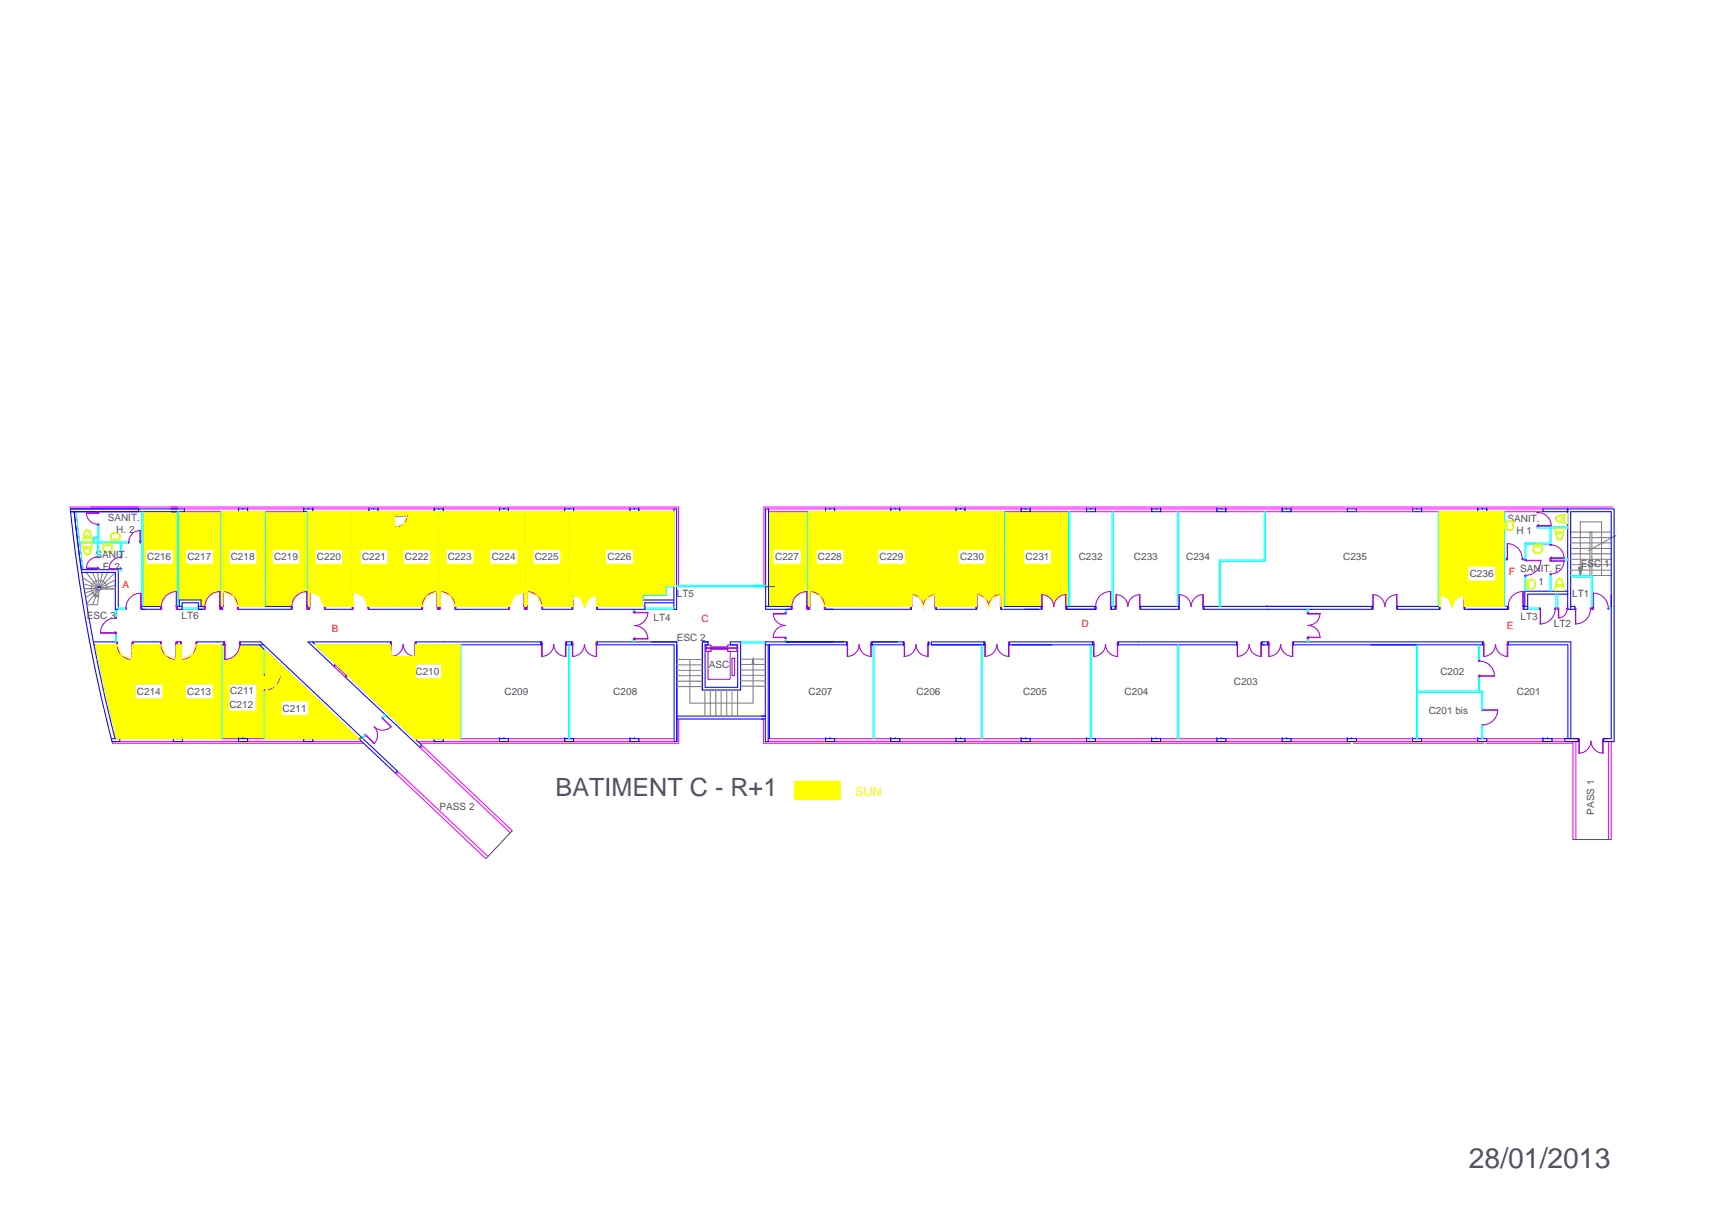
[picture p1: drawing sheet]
<svg xmlns="http://www.w3.org/2000/svg" width="420mm" height="297mm" viewBox="0 0 420 297" stroke-linecap="round" stroke-linejoin="round" font-family="sans-serif">
<defs><g id="words">
<text font-size="6.9" fill="#545454" x="360.5" y="286.7">28/01/2013</text>
<text font-size="6.2" fill="#545454" x="136.3" y="195.4">BATIMENT C - R+1</text>
<text font-size="3.1" fill="#ff0" x="209.9" y="195.3">SUN</text>
<g font-size="2.5" fill="#545454">
<text x="26.4" y="127.8">SANIT.</text>
<text x="28.5" y="130.8">H. 2</text>
<text x="370" y="128.1">SANIT.</text>
<text x="372.1" y="131.1">H 1</text>
<text x="23.4" y="136.9">SANIT.</text>
<text x="36.1" y="137.5">C216</text>
<text x="46" y="137.5">C217</text>
<text x="56.6" y="137.5">C218</text>
<text x="67.3" y="137.5">C219</text>
<text x="77.8" y="137.5">C220</text>
<text x="88.8" y="137.5">C221</text>
<text x="99.4" y="137.5">C222</text>
<text x="109.9" y="137.5">C223</text>
<text x="120.7" y="137.5">C224</text>
<text x="131.2" y="137.5">C225</text>
<text x="149.1" y="137.5">C226</text>
<text x="190.2" y="137.5">C227</text>
<text x="200.7" y="137.5">C228</text>
<text x="215.8" y="137.5">C229</text>
<text x="235.6" y="137.5">C230</text>
<text x="251.7" y="137.5">C231</text>
<text x="264.7" y="137.5">C232</text>
<text x="278.3" y="137.5">C233</text>
<text x="291.1" y="137.5">C234</text>
<text x="329.6" y="137.5">C235</text>
<text x="25.2" y="139.9">F. 2</text>
<text x="360.7" y="141.7">C236</text>
<text x="377.6" y="143.5">1</text>
<text x="388" y="139.2">ESC 1</text>
<text x="166.1" y="146.5">LT5</text>
<text x="385.9" y="146.5">LT1</text>
<text x="21.3" y="152">ESC 3</text>
<text x="44.6" y="151.9">LT6</text>
<text x="160.4" y="152.5">LT4</text>
<text x="373.2" y="152.2">LT3</text>
<text x="381.4" y="153.8">LT2</text>
<text x="166.1" y="157.5">ESC 2</text>
<text x="102" y="165.7">C210</text>
<text x="174" y="164">ASC</text>
<text x="353.5" y="165.8">C202</text>
<text x="33.6" y="170.6">C214</text>
<text x="46" y="170.6">C213</text>
<text x="56.3" y="173.9">C212</text>
<text x="56.5" y="170.4">C211</text>
<text x="123.8" y="170.6">C209</text>
<text x="150.5" y="170.6">C208</text>
<text x="198.4" y="170.6">C207</text>
<text x="224.9" y="170.6">C206</text>
<text x="251.1" y="170.6">C205</text>
<text x="276" y="170.6">C204</text>
<text x="302.8" y="168.2">C203</text>
<text x="372.3" y="170.6">C201</text>
<text x="69.4" y="174.7">C211</text>
<text x="350.6" y="175.3">C201 bis</text>
<text x="107.9" y="198.8">PASS 2</text>
<text x="391.3" y="200" transform="rotate(-90 391.3 200)">PASS 1</text>
</g>
<g font-size="2.5" fill="#f00">
<text x="370.3" y="141.1">F SANIT. F</text>
<text x="30.1" y="144.5">A</text>
<text x="81.4" y="155.2">B</text>
<text x="172.2" y="152.7">C</text>
<text x="265.4" y="153.9">D</text>
<text x="369.8" y="154.5">E</text>
</g>
</g></defs>
<!-- layer: BA_STRUCTURE -->
<g fill="none" stroke="#00f" stroke-width=".25">
<path d="M34 124.9v.7h-16.7h27.9v-.7h-28a382 382 0 0 0 10.3 57.1M58.5 124.9h2.3v.7h-2.3zM58.5 124.9h.1M58.5 125.6h.1M60.8 125.6h.1M60.8 124.9h.1M74.5 124.9h2.3v.7h-2.3zM74.5 124.9h.1M74.5 125.6h.1M76.8 125.6h.1M76.8 124.9h.1M90.5 124.9h2.3v.7h-2.3z"/>
<path d="M90.5 124.9h.1M90.5 125.6h.1M92.8 125.6h.1M92.8 124.9h.1M106.5 124.9h2.3v.7h-2.3zM106.5 124.9h.1M106.5 125.6h.1M108.8 125.6h.1M108.8 124.9h.1M122.6 124.9h2.2v.7h-2.2zM122.6 124.9h.1M122.6 125.6h.1"/>
<path d="M124.8 125.6h.1M124.8 124.9h.1M138.6 124.9h2.2v.7h-2.2zM138.6 124.9h.1M138.6 125.6h.1M140.8 125.6h.1M140.8 124.9h.1M154.6 124.9h2.2v.7h-2.2zM154.6 124.9h.1M154.6 125.6h.1M156.8 125.6h.1M156.8 124.9h.1"/>
<path d="M165.4 124.9h.7v24.7h-.7zM202.6 124.9h2.2v.7h-2.2zM202.6 124.9h.1M202.6 125.6h.1M204.8 125.6h.1M204.8 124.9h.1M218.6 124.9h2.2v.7h-2.2zM218.6 124.9h.1M218.6 125.6h.1M220.8 125.6h.1M220.8 124.9h.1M234.6 124.9h2.2v.7h-2.2z"/>
<path d="M234.6 124.9h.1M234.6 125.6h.1M236.8 125.6h.1M236.8 124.9h.1M250.6 124.9h2.2v.7h-2.2zM250.6 124.9h.1M250.6 125.6h.1M252.8 125.6h.1M252.8 124.9h.1M266.6 124.9h2.2v.7h-2.2zM266.6 124.9h.1M266.6 125.6h.1"/>
<path d="M268.8 125.6h.1M268.8 124.9h.1M282.6 124.9h2.2v.7h-2.2zM282.6 124.9h.1M282.6 125.6h.1M284.8 125.6h.1M284.8 124.9h.1M298.6 124.9h2.2v.7h-2.2zM298.6 124.9h.1M298.6 125.6h.1M300.8 125.6h.1M300.8 124.9h.1"/>
<path d="M314.6 124.9h2.3v.7h-2.3zM314.6 124.9h.1M314.6 125.6h.1M316.9 125.6h.1M316.9 124.9h.1M330.7 124.9h2.2v.7h-2.2zM346.7 124.9h2.2v.7h-2.2zM346.7 124.9h.1M346.7 125.6h.1M348.9 125.6h.1M348.9 124.9h.1M362.7 124.9h2.2v.7h-2.2z"/>
<path d="M362.7 124.9h.1M362.7 125.6h.1M364.9 125.6h.1M364.9 124.9h.1M378.7 124.9h6.1v.7h-6.1zM20.1 140.5h8.2v9.1h.7v-9.8h-9l-1.8-14.2a381.1 381.1 0 0 0 10 55.7M22.9 157.6h5.7v.7h-5.5M32.6 157.6h6.8v.7h-6.8zM34.8 148.9h4.7v.7h-4.7zM43.4 157.6h.9v.7h-.9zM44 148.9v-1.6h5.3v1.6M44.7 148.9h-1.2v.7h1.2v-1.6h4v1.6h1.5v-.7h-1.5"/>
<path d="M48.3 157.6h6.7v.7h-6.7zM54.2 148.9h.3v.7h-.3zM58.5 148.9h13v.7h-13zM63.7 158.3l33.3 31.5 .5-.5-33.5-31.7h-5v.7h5.7M75.5 148.9h.3v.7h-.3zM76.7 157.6l5.7 5.4-.5 .5-6.3-5.9h20.3v.7h-18.5M79.8 148.9h6.7v.7h-6.7zM90.5 148.9h13v.7h-13v-.7h6.3M102.1 157.6h30.7v.7h-30.7zM107.5 148.9h.3v.7h-.3zM111.8 148.9h13.1v.7h-13.1zM128.8 148.9h.4v.7h-.4z"/>
<path d="M133.2 148.9h7.2v.7h-7.2zM139 157.6h1.3v.7h-1.3zM146.5 157.6h19.6v24.4h-.7v-23.7h-18.9zM146.6 148.9v.7M165.4 148h-7.1v1.6h-11.7v-.7h11.7M165.4 147.3h-7.8v1.6M172.4 157.6h1.4v.7h-.8v10.4h8v-10.4h-1.8v-.7h2.6v11.8h-9.4zM172.4 157.6h1.4M187.8 158.3h20v-.7h-20v24.4h.7v-23.7M187.9 148.9h6.3v.7h-6.3v-24.7h.7v24M188.8 158.3v23M198.2 148.9h.3v.7h-.3z"/>
<path d="M202.6 148.9h20.9v.7h-20.9zM214 157.6h7.7v.7h-7.7zM220.3 157.6h-6.3v.7h.2M221.7 157.6v.7M228 157.6v.7M228.5 158.3h13M230.2 148.9h-.5v.7h9.9v-.7h-9.9v.7M240.9 158.3h-12.4v-.7h13v.7M241.5 157.6v.7M245.8 148.9v.7M246.5 148.9h9.1v.7h-9.8v-.7h1.7M247.8 157.6h20.4v.7h-20.4z"/>
<path d="M248.4 158.3h9.7M251.5 149.6h3.5M261.8 148.9v.7h7h-7v-.7h7v.7M268.2 157.6v.7M272.8 148.9h.9v.7h-.9zM279.9 148.9h9.3v.7h-9.3zM288.9 158.3h-14.4v-.7h29v.7h-14.3M295.5 148.9h41.2v.7h-41.2zM309.7 157.6v.7M310 158.3h1.2M310.2 158.3h-.5v-.7h1.5v.7M311.2 157.6v.7"/>
<path d="M317.4 157.6h46.5v.7h-46.5zM343 148.9h10.3v.7h-10.3zM353.3 148.9v.7M359.5 148.9h10.5v.7h-10.5zM384.8 145.9h-9.9v3.7h-.9v-.7h.9M384.8 145.1h-10.6v3.8M385.5 148.9h1v.7h-1.7v-24.7h11.3v57.1h-2.5v-.7h1.8v-55.7h-9.9v24M84.8 166.3l.5-.6 18.2 17.2-.5 .5zM166.1 175.8h21.7M166.1 176.5h21.7M27.3 181.3h2.1v.7h-1.9M42.5 181.3h2.3v.7h-2.3z"/>
<path d="M42.5 181.3h.1M42.5 182h.1M43.6 181.3h.1M44.8 182h.1M58.5 181.3h2.3v.7h-2.3zM58.5 181.3h.1M58.5 182h.1M59.6 181.3h.1M60.8 182h.1M74.5 181.3h2.3v.7h-2.3zM74.5 181.3h.1M74.5 182h.1"/>
<path d="M75.6 181.3h.1M76.8 182h.1M106.5 181.3h2.3v.7h-2.3zM106.5 181.3h.1M106.5 182h.1M107.7 181.3h.1M108.8 182h.1M122.6 181.3h2.2v.7h-2.2zM122.6 181.3h.1M122.6 182h.1M123.7 181.3h.1M124.8 182h.1"/>
<path d="M138.6 181.3h2.2v.7h-2.2zM138.6 181.3h.1M138.6 182h.1M139.7 181.3h.1M140.8 182h.1M154.6 181.3h2.2v.7h-2.2zM154.6 181.3h.1M154.6 182h.1M155.7 181.3h.1M156.8 182h.1M202.6 181.3h2.2v.7h-2.2zM202.6 181.3h.1"/>
<path d="M202.6 182h.1M203.7 181.3h.1M204.8 182h.1M218.6 181.3h2.2v.7h-2.2zM218.6 181.3h.1M218.6 182h.1M219.7 181.3h.1M220.8 182h.1M234.6 181.3h2.2v.7h-2.2zM234.6 181.3h.1M234.6 182h.1M235.7 181.3h.1"/>
<path d="M236.8 182h.1M250.6 181.3h2.2v.7h-2.2zM250.6 181.3h.1M250.6 182h.1M251.7 181.3h.1M252.8 182h.1M266.6 181.3h2.2v.7h-2.2zM266.6 181.3h.1M266.6 182h.1M267.7 181.3h.1M268.8 182h.1M282.6 181.3h2.2v.7h-2.2z"/>
<path d="M282.6 181.3h.1M282.6 182h.1M283.7 181.3h.1M284.8 182h.1M298.6 181.3h2.2v.7h-2.2zM298.6 181.3h.1M298.6 182h.1M299.7 181.3h.1M300.8 182h.1M314.6 181.3h2.3v.7h-2.3zM314.6 181.3h.1M314.6 182h.1"/>
<path d="M315.8 181.3h.1M316.9 182h.1M330.7 181.3h2.2v.7h-2.2zM330.7 181.3h.1M330.7 182h.1M331.8 181.3h.1M332.9 182h.1M346.7 181.3h2.2v.7h-2.2zM346.7 181.3h.1M346.7 182h.1M347.8 181.3h.1M348.9 182h.1"/>
<path d="M362.7 181.3h2.2v.7h-2.2zM362.7 181.3h.1M362.7 182h.1M363.8 181.3h.1M364.9 182h.1M378.7 181.3h2.2v.7h-2.2zM378.7 181.3h.1M378.7 182h.1M379.8 181.3h.1M380.9 182h.1M384 181.3h3.3v.7h-3.3zM384.8 181.3v-23h-14.7v-.7h15.4v23.7"/>
<circle cx="24.3" cy="144.5" r=".4"/>
</g>
<!-- layer: BA_MENUIS_EXTERIEURE -->
<g fill="none" stroke="#f0f" stroke-width=".25">
<path d="M17.3 124.9l-.1-.4h149.3v19.2M22.3 124.5v.4M45.2 124.9h13.3M45.2 125.6h13.3M60.8 124.9h13.7M60.8 125.6h13.7M76.8 124.9h13.7M76.8 125.6h13.7M92.8 124.9h13.7M92.8 125.6h13.7M108.8 124.9h13.8M108.8 125.6h13.8"/>
<path d="M124.8 124.9h13.8M124.8 125.6h13.8M140.8 124.9h13.8M140.8 125.6h13.8M156.8 124.9h8.6M156.8 125.6h8.6M188.6 124.9h14M188.6 125.6h14M204.8 124.9h13.8M204.8 125.6h13.8M220.8 124.9h13.8M220.8 125.6h13.8"/>
<path d="M236.8 124.9h13.8M236.8 125.6h13.8M252.8 124.9h13.8M252.8 125.6h13.8M268.8 124.9h13.8M268.8 125.6h13.8M284.8 124.9h13.8M284.8 125.6h13.8M300.8 124.9h13.8M300.8 125.6h13.8M316.9 124.9h13.8M316.9 125.6h13.8"/>
<path d="M332.9 124.9h13.8M332.9 125.6h13.8M348.9 124.9h13.8M348.9 125.6h13.8M364.9 124.9h13.8M364.9 125.6h13.8M384.8 124.9h.1M384.8 125.6h.1M395.8 124.5h-208.3v19.2M166.6 176.5v6h-63.6M187.4 176.5v6h144M27.5 182l.1 .5h61.7"/>
<path d="M29.4 182h13.1M29.4 181.3h13.1M44.8 182h13.7M44.8 181.3h13.7M60.8 182h13.7M60.8 181.3h13.7M76.8 182h12M76.8 181.3h11.2M101.8 181.3h4.7M102.6 182h3.9M108.8 182h13.8M108.8 181.3h13.8"/>
<path d="M124.8 182h29.8M124.8 181.3h29.8M156.8 182h8.6M156.8 181.3h8.6M188.5 182h14.1M188.5 181.3h14.1M204.8 182h13.8M204.8 181.3h13.8M220.8 182h13.8M220.8 181.3h13.8M236.8 182h13.8M236.8 181.3h13.8"/>
<path d="M252.8 182h13.8M252.8 181.3h13.8M268.8 182h13.8M268.8 181.3h13.8M284.8 182h13.8M284.8 181.3h13.8M300.8 182h13.8M300.8 181.3h13.8M316.9 182h13.8M316.9 181.3h13.8M332.1 182.5h32.1M332.9 182h13.8"/>
<path d="M332.9 181.3h13.8M348.9 182h13.8M348.9 181.3h13.8M364.6 182.5h21.4M364.9 182h13.8M364.9 181.3h13.8M380.9 182h6.4M380.9 181.3h6.4M386 182v24.1M386.7 182v24.1M393.6 182h1.1M393.6 181.3h1.1"/>
<path d="M394.7 182v24.1M395.4 182v24.1M119.7 210.2l-22-20.7-.4 .5 21.9 20.8M125.7 203.9l-22-20.8-.5 .6 22.1 20.7"/>
</g>
<!-- layer: BA_DOUBLAGE -->
<path d="M18.7 125.6l1.7 14.2M23.5 158.3l2.6 12.3 2.6 10.7" fill="none" stroke="#00b8b8" stroke-width=".25"/>
<!-- layer: SUN -->
<g fill="#ff0" stroke="#ff0" stroke-width=".25">
<path d="M65.1 159.7l.7 .6h-.7z"/>
<path d="M65.1 159.7l6.4 6h-6.4z"/>
<path d="M369 125.6v13.4h-10.2z"/>
<path d="M101.9 166.6h6.9l-7 14.7z"/>
<path d="M139.9 146.8h.7v2.1z"/>
<path d="M77.4 158.3h18.5l.1 2.9z"/>
<path d="M112.8 158.3v23h-11z"/>
<path d="M96 161.2h3l2.8 9.2z"/>
<path d="M58.8 158.3l-.1 .7h5.7zM58.8 158.3h4.9l.7 .7z"/>
<path d="M58.7 159l-.1 .4h6.2zM58.7 159h5.7l.4 .4z"/>
<path d="M58.6 159.4l-.1 .3h6.3zM58.6 159.4h6.2v.3z"/>
<path d="M58.5 159.7l-.3 .6h6.6zM58.5 159.7h6.3v.6z"/>
<path d="M58.2 160.3l-.5 .5h7.1zM58.2 160.3h6.6v.5z"/>
<path d="M57.2 161.3h7.6l-7.1-.5zM57.7 160.8h7.1v.5z"/>
<path d="M56.5 161.6h8.3l-7.6-.3zM57.2 161.3h7.6v.3z"/>
<path d="M55.8 161.9h9l-8.3-.3zM56.5 161.6h8.3v.3z"/>
<path d="M54.5 158.3v3.6h.6zM54.5 158.3h.6v3.6z"/>
<path d="M55.1 161.9h9.7zM55.8 161.9h9z"/>
<path d="M54.5 161.9h.6zM54.5 161.9h.6z"/>
<path d="M65.1 160.3v5.2h6.2zM65.1 160.3h.7l5.5 5.2z"/>
<path d="M54.5 161.9v3.6h10.3zM54.5 161.9h10.3v3.6z"/>
<path d="M65.1 165.5v.2h6.4zM65.1 165.5h6.2l.2 .2z"/>
<path d="M65.1 165.7h6.5zM65.1 165.7h6.5z"/>
<path d="M54.5 165.5v.2h10.3zM54.5 165.5h10.3v.2z"/>
<path d="M54.5 165.7v2.2h19.4zM54.5 165.7h17.1l2.3 2.2z"/>
<path d="M63.1 167.9v1.4h12.2zM63.1 167.9h10.8l1.4 1.4z"/>
<path d="M65.1 169.3l10.3 .1zM65.1 169.3l10.3 .1z"/>
<path d="M65.1 169.4v.1h10.5zM65.1 169.4h10.3l.2 .1z"/>
<path d="M63.1 169.3v.2h1.7zM63.1 169.3h1.7v.2z"/>
<path d="M54.5 167.9v3h1.7zM54.5 167.9h1.7v3z"/>
<path d="M63.1 169.5v2.1h1.7zM63.1 169.5h1.7v2.1z"/>
<path d="M65.1 169.5v2.5h13.1zM65.1 169.5h10.5l2.6 2.5z"/>
<path d="M54.5 170.9v3.7h1.6zM54.5 170.9h1.6v3.7z"/>
<path d="M62.9 171.6v3h1.9zM62.9 171.6h1.9v3z"/>
<path d="M65.1 172v3.7h3.8zM65.1 172h3.8v3.7z"/>
<path d="M75.8 172v3.7h6.3zM75.8 172h2.4l3.9 3.7z"/>
<path d="M65.1 175.7v5.6h22.9zM65.1 175.7h17l5.9 5.6z"/>
<path d="M54.5 174.6v6.7h10.3zM54.5 174.6h10.3v6.7z"/>
<path d="M35.1 125.6v9.2h8.4zM35.1 125.6h8.4v9.2z"/>
<path d="M35.1 134.8v3.7h.6zM35.1 134.8h.6v3.7z"/>
<path d="M42.5 134.8v3.7h1zM42.5 134.8h1v3.7z"/>
<path d="M35.1 138.5v6.7h8.4zM35.1 138.5h8.4v6.7z"/>
<path d="M35.1 145.2l7.5 .1zM35.1 145.2h8.2z"/>
<path d="M35.1 145.3v.2h6.8zM35.1 145.3h7.5l-.7 .2z"/>
<path d="M35.1 145.5v.4h6.2zM35.1 145.5h6.8l-.6 .4z"/>
<path d="M35.1 145.9v.4h5.7zM35.1 145.9h6.2l-.5 .4z"/>
<path d="M35.1 146.3v.5h5.2zM35.1 146.3h5.7l-.5 .5z"/>
<path d="M35.1 146.8v.7h4.8zM35.1 146.8h5.2l-.4 .7z"/>
<path d="M35.1 147.5v.6h4.6zM35.1 147.5h4.8l-.2 .6z"/>
<path d="M43.3 145.2v3.7h.2zM43.3 145.2h.2v3.7z"/>
<path d="M35.1 148.1v.8h4.6zM35.1 148.1h4.6v.8z"/>
<path d="M43.8 125.6v9.2h10.4zM43.8 125.6h10.4v9.2z"/>
<path d="M43.8 134.8v3.7h1.7zM43.8 134.8h1.7v3.7z"/>
<path d="M52.4 134.8v3.7h1.8zM52.4 134.8h1.8v3.7z"/>
<path d="M43.8 138.5v6.7h10.4zM43.8 138.5h10.4v6.7z"/>
<path d="M54 145.2l.2 .1zM54 145.2l.2 .1z"/>
<path d="M43.8 145.2l9.5 .1zM43.8 145.2h10.2z"/>
<path d="M43.8 145.3v.2h8.8zM43.8 145.3h9.5l-.7 .2z"/>
<path d="M43.8 145.5v.4h8.2zM43.8 145.5h8.8l-.6 .4z"/>
<path d="M43.8 145.9v.4h7.6zM43.8 145.9h8.2l-.6 .4z"/>
<path d="M43.8 146.3v.5h7.2zM43.8 146.3h7.6l-.4 .5z"/>
<path d="M43.8 146.8v.5h6.9zM43.8 146.8h7.2l-.3 .5z"/>
<path d="M49.3 147.3v.2h1.3zM49.3 147.3h1.4l-.1 .2z"/>
<path d="M49.3 147.5v.6h1.1zM49.3 147.5h1.3l-.2 .6z"/>
<path d="M54 145.3v3.6h.2zM54 145.3h.2v3.6z"/>
<path d="M49.3 148.1v.8h1zM49.3 148.1h1.1l-.1 .8z"/>
<path d="M43.8 147.3v1.6h.2zM43.8 147.3h.2v1.6z"/>
<path d="M65.1 125.6v9.2h10.4zM65.1 125.6h10.4v9.2z"/>
<path d="M65.1 134.8v3.7h1.7zM65.1 134.8h1.7v3.7z"/>
<path d="M73.6 134.8v3.7h1.9zM73.6 134.8h1.9v3.7z"/>
<path d="M65.1 138.5v6.7h10.4zM65.1 138.5h10.4v6.7z"/>
<path d="M65.1 145.2l9.5 .1zM65.1 145.2h10.2z"/>
<path d="M65.1 145.3v.2h8.8zM65.1 145.3h9.5l-.7 .2z"/>
<path d="M65.1 145.5v.4h8.2zM65.1 145.5h8.8l-.6 .4z"/>
<path d="M65.1 145.9v.4h7.7zM65.1 145.9h8.2l-.5 .4z"/>
<path d="M65.1 146.3v.5h7.2zM65.1 146.3h7.7l-.5 .5z"/>
<path d="M65.1 146.8v.7h6.9zM65.1 146.8h7.2l-.3 .7z"/>
<path d="M65.1 147.5v.6h6.6zM65.1 147.5h6.9l-.3 .6z"/>
<path d="M75.3 145.2v3.7h.2zM75.3 145.2h.2v3.7z"/>
<path d="M65.1 148.1v.8h6.6zM65.1 148.1h6.6v.8z"/>
<path d="M188.6 125.6v9.2h9.6zM188.6 125.6h9.6v9.2z"/>
<path d="M188.6 134.8v3.7h1.2zM188.6 134.8h1.2v3.7z"/>
<path d="M196.6 134.8v3.7h1.6zM196.6 134.8h1.6v3.7z"/>
<path d="M188.6 138.5v6.7h9.6zM188.6 138.5h9.6v6.7z"/>
<path d="M188.6 145.2l8.7 .1zM188.6 145.2h9.5z"/>
<path d="M188.6 145.3v.2h8.1zM188.6 145.3h8.7l-.6 .2z"/>
<path d="M188.6 145.5v.4h7.4zM188.6 145.5h8.1l-.7 .4z"/>
<path d="M188.6 145.9v.4h6.9zM188.6 145.9h7.4l-.5 .4z"/>
<path d="M188.6 146.3v.5h6.4zM188.6 146.3h6.9l-.5 .5z"/>
<path d="M188.6 146.8v.7h6.1zM188.6 146.8h6.4l-.3 .7z"/>
<path d="M188.6 147.5v.6h5.9zM188.6 147.5h6.1l-.2 .6z"/>
<path d="M198.1 145.2v3.7h.1zM198.1 145.2h.1v3.7z"/>
<path d="M188.6 148.1v.8h5.8zM188.6 148.1h5.9l-.1 .8z"/>
<path d="M246.5 125.6v9.2h15.7zM246.5 125.6h15.7v9.2z"/>
<path d="M246.5 134.8v3.7h4.7zM246.5 134.8h4.7v3.7z"/>
<path d="M258.1 134.8v3.7h4.1zM258.1 134.8h4.1v3.7z"/>
<path d="M246.5 138.5v7.5h15.7zM246.5 138.5h15.7v7.5z"/>
<path d="M255.7 146h5.2zM255.7 146h5.9z"/>
<path d="M256.4 146l.6 .3h3.3zM256.4 146h4.5l-.6 .3z"/>
<path d="M257 146.3l.5 .3h2.2zM257 146.3h3.3l-.6 .3z"/>
<path d="M257.5 146.6l.5 .5h1.3zM257.5 146.6h2.2l-.4 .5z"/>
<path d="M258 147.1l.3 .5h.6zM258 147.1h1.3l-.4 .5z"/>
<path d="M258.3 147.6l.3 .7h.1zM258.3 147.6h.6l-.2 .7z"/>
<path d="M261.6 146v2.8h.6zM261.6 146h.6v2.8z"/>
<path d="M261.6 148.8l.6 .1zM261.6 148.8l.6 .1z"/>
<path d="M258.6 148.3v.6zM258.6 148.3h.1l-.1 .6z"/>
<path d="M246.5 146v2.9h9.2zM246.5 146h9.2v2.9z"/>
<path d="M54.5 125.6v9.2h10.3zM54.5 125.6h10.3v9.2z"/>
<path d="M54.5 134.8v3.7h1.7zM54.5 134.8h1.7v3.7z"/>
<path d="M63 134.8v3.7h1.8zM63 134.8h1.8v3.7z"/>
<path d="M54.5 138.5v6.7h10.3zM54.5 138.5h10.3v6.7z"/>
<path d="M54.6 145.2h10.2zM54.6 145.2h10.2z"/>
<path d="M54.5 145.2h.1zM54.5 145.2h.1z"/>
<path d="M54.6 145.2l10.2 .1zM54.6 145.2l10.2 .1z"/>
<path d="M55.4 145.3l.6 .2h8.8zM55.4 145.3h9.4v.2z"/>
<path d="M56 145.5l.7 .4h8.1zM56 145.5h8.8v.4z"/>
<path d="M56.7 145.9l.5 .4h7.6zM56.7 145.9h8.1v.4z"/>
<path d="M57.2 146.3l.5 .5h7.1zM57.2 146.3h7.6v.5z"/>
<path d="M57.7 146.8l.3 .7h6.8zM57.7 146.8h7.1v.7z"/>
<path d="M58 147.5l.2 .6h6.6zM58 147.5h6.8v.6z"/>
<path d="M54.5 145.2v3.6h.1zM54.5 145.2h.1v3.6z"/>
<path d="M58.3 148.9h6.5zM58.3 148.9h6.5zM58.2 148.1l.1 .8h6.5zM58.2 148.1h6.6v.8z"/>
<path d="M54.5 148.8l.1 .1zM54.5 148.8l.1 .1z"/>
<path d="M107.8 125.6v9.2h10.4zM107.8 125.6h10.4v9.2z"/>
<path d="M107.8 134.8v3.7h1.7zM107.8 134.8h1.7v3.7z"/>
<path d="M116.3 134.8v3.7h1.9zM116.3 134.8h1.9v3.7z"/>
<path d="M107.8 138.5v6.7h10.4zM107.8 138.5h10.4v6.7z"/>
<path d="M108 145.2l10.2 .1zM108 145.2l10.2 .1z"/>
<path d="M108.7 145.3l.7 .2h8.8zM108.7 145.3h9.5v.2z"/>
<path d="M109.4 145.5l.6 .4h8.2zM109.4 145.5h8.8v.4z"/>
<path d="M110 145.9l.6 .4h7.6zM110 145.9h8.2v.4z"/>
<path d="M110.6 146.3l.4 .5h7.2zM110.6 146.3h7.6v.5z"/>
<path d="M111 146.8l.4 .7h6.8zM111 146.8h7.2v.7z"/>
<path d="M111.4 147.5l.2 .6h6.6zM111.4 147.5h6.8v.6z"/>
<path d="M111.7 148.9h6.5zM111.7 148.9h6.5zM111.6 148.1l.1 .8h6.5zM111.6 148.1h6.6v.8z"/>
<path d="M107.8 145.2v3.7h.2zM107.8 145.2h.2v3.7z"/>
<path d="M129.2 125.6v9.2h10.3zM129.2 125.6h10.3v9.2z"/>
<path d="M129.2 134.8v3.7h1.6zM129.2 134.8h1.6v3.7z"/>
<path d="M137.6 134.8v3.7h1.9zM137.6 134.8h1.9v3.7z"/>
<path d="M129.2 138.5v6.7h10.3zM129.2 138.5h10.3v6.7z"/>
<path d="M129.3 145.2l10.2 .1zM129.3 145.2l10.2 .1z"/>
<path d="M130 145.3l.7 .2h8.8zM130 145.3h9.5v.2z"/>
<path d="M130.7 145.5l.6 .4h8.2zM130.7 145.5h8.8v.4z"/>
<path d="M131.3 145.9l.6 .4h7.6zM131.3 145.9h8.2v.4z"/>
<path d="M131.9 146.3l.5 .5h7.1zM131.9 146.3h7.6v.5z"/>
<path d="M132.4 146.8l.3 .7h6.8zM132.4 146.8h7.1v.7z"/>
<path d="M132.7 147.5l.2 .6h6.6zM132.7 147.5h6.8v.6z"/>
<path d="M133 148.9h6.5zM133 148.9h6.5zM132.9 148.1l.1 .8h6.5zM132.9 148.1h6.6v.8z"/>
<path d="M129.2 145.2v3.7h.1zM129.2 145.2h.1v3.7z"/>
<path d="M198.5 125.6v9.2h10.4zM198.5 125.6h10.4v9.2z"/>
<path d="M198.5 134.8v3.7h1.8zM198.5 134.8h1.8v3.7z"/>
<path d="M207.1 134.8v3.7h1.8zM207.1 134.8h1.8v3.7z"/>
<path d="M198.5 138.5v6.7h10.4zM198.5 138.5h10.4v6.7z"/>
<path d="M198.7 145.2l10.2 .1zM198.7 145.2l10.2 .1z"/>
<path d="M199.4 145.3l.7 .2h8.8zM199.4 145.3h9.5v.2z"/>
<path d="M200.1 145.5l.6 .4h8.2zM200.1 145.5h8.8v.4z"/>
<path d="M200.7 145.9l.6 .4h7.6zM200.7 145.9h8.2v.4z"/>
<path d="M201.3 146.3l.4 .5h7.2zM201.3 146.3h7.6v.5z"/>
<path d="M201.7 146.8l.4 .7h6.8zM201.7 146.8h7.2v.7z"/>
<path d="M202.1 147.5l.2 .6h6.6zM202.1 147.5h6.8v.6z"/>
<path d="M202.3 148.1l.1 .8h6.5zM202.3 148.1h6.6v.8z"/>
<path d="M198.5 145.2v3.7h.2zM198.5 145.2h.2v3.7z"/>
<path d="M97.1 126.5h10.4zM97.1 125.6v.9h10.4zM97.1 125.6h10.4v.9z"/>
<path d="M97.1 126.5h10.4zM99.9 126.5h7.6zM99.9 126.5h7.6z"/>
<path d="M99.9 126.5l-.1 .7h7.7zM99.9 126.5h7.6v.7z"/>
<path d="M99.8 127.2l-.2 .6h7.9zM99.8 127.2h7.7v.6z"/>
<path d="M99.6 127.8l-.3 .5h8.2zM99.6 127.8h7.9v.5z"/>
<path d="M99.3 128.3l-.4 .4h8.6zM99.3 128.3h8.2v.4z"/>
<path d="M98.3 129.1h9.2l-8.6-.4zM98.9 128.7h8.6v.4z"/>
<path d="M97.8 129.3h9.7l-9.2-.2zM98.3 129.1h9.2v.2z"/>
<path d="M97.1 129.4h10.4zM97.8 129.3l9.7 .1z"/>
<path d="M97.1 129.4v5.4h10.4zM97.1 129.4h10.4v5.4z"/>
<path d="M97.1 134.8v3.7h1.9zM97.1 134.8h1.9v3.7z"/>
<path d="M105.8 134.8v3.7h1.7zM105.8 134.8h1.7v3.7z"/>
<path d="M97.1 138.5v6.7h10.4zM97.1 138.5h10.4v6.7z"/>
<path d="M97.1 145.2l9.6 .1zM97.1 145.2h10.2z"/>
<path d="M97.1 145.3v.2h8.8zM97.1 145.3h9.6l-.8 .2z"/>
<path d="M97.1 145.5v.4h8.2zM97.1 145.5h8.8l-.6 .4z"/>
<path d="M97.1 145.9v.4h7.7zM97.1 145.9h8.2l-.5 .4z"/>
<path d="M97.1 146.3v.5h7.2zM97.1 146.3h7.7l-.5 .5z"/>
<path d="M97.1 146.8v.7h6.9zM97.1 146.8h7.2l-.3 .7z"/>
<path d="M97.1 147.5v.6h6.6zM97.1 147.5h6.9l-.3 .6z"/>
<path d="M97.1 148.1v.8h6.6zM97.1 148.1h6.6v.8z"/>
<path d="M107.3 145.2v3.7h.2zM107.3 145.2h.2v3.7z"/>
<path d="M97.1 148.9h6.6zM97.1 148.9h6.6z"/>
<path d="M32.5 158.3h7.1zM32.5 158.3h7.1z"/>
<path d="M23.5 158.3h5.3zM23.5 158.3h5.3z"/>
<path d="M32.5 158.3v.7h7.2zM32.5 158.3h7.1l.1 .7z"/>
<path d="M23.5 158.3l.2 .7h5.2zM23.5 158.3h5.3l.1 .7z"/>
<path d="M32.5 159v.7h7.4zM32.5 159h7.2l.2 .7z"/>
<path d="M23.7 159l.1 .7h5.3zM23.7 159h5.2l.2 .7z"/>
<path d="M32.5 159.7v.6h7.7zM32.5 159.7h7.4l.3 .6z"/>
<path d="M23.8 159.7l.1 .6h5.5zM23.8 159.7h5.3l.3 .6z"/>
<path d="M32.5 160.3v.5h8.2zM32.5 160.3h7.7l.5 .5z"/>
<path d="M23.9 160.3l.1 .5h5.9zM23.9 160.3h5.5l.5 .5z"/>
<path d="M32.5 160.8v.5h8.7zM32.5 160.8h8.2l.5 .5z"/>
<path d="M24 160.8l.2 .5h6.2zM24 160.8h5.9l.5 .5z"/>
<path d="M32.5 161.3v.3h9.4zM32.5 161.3h8.7l.7 .3z"/>
<path d="M24.2 161.3v.3h6.9zM24.2 161.3h6.2l.7 .3z"/>
<path d="M43.3 158.3v3.6h.2zM43.3 158.3h.2v3.6z"/>
<path d="M32.5 161.6v.3h10zM32.5 161.6h9.4l.6 .3z"/>
<path d="M24.2 161.6v.3h7.5zM24.2 161.6h6.9l.6 .3z"/>
<path d="M43.3 161.9h.2zM43.3 161.9h.2z"/>
<path d="M32.5 161.9h10.8zM32.5 161.9h10.8z"/>
<path d="M24.2 161.9h8.3zM24.2 161.9h8.3z"/>
<path d="M24.3 161.9l1.2 6h18zM24.3 161.9h19.2v6z"/>
<path d="M25.5 167.9l.4 2h7.2zM25.5 167.9h7.6v2z"/>
<path d="M25.9 169.9l.5 1.7h6.7zM25.9 169.9h7.2v1.7z"/>
<path d="M39.9 167.9v3.7h3.6zM39.9 167.9h3.6v3.7z"/>
<path d="M26.4 171.6l2.3 9.7h14.8zM26.4 171.6h17.1v9.7z"/>
<path d="M48.1 158.3h6.1zM48.1 158.3h6.1z"/>
<path d="M48.1 158.3v.7h6.1zM48.1 158.3h6.1v.7z"/>
<path d="M48.1 159l-.3 .7h6.4zM48.1 159h6.1v.7z"/>
<path d="M47.8 159.7l-.3 .6h6.7zM47.8 159.7h6.4v.6z"/>
<path d="M47.5 160.3l-.5 .5h7.2zM47.5 160.3h6.7v.5z"/>
<path d="M46.5 161.3h7.7l-7.2-.5zM47 160.8h7.2v.5z"/>
<path d="M45.8 161.6h8.4l-7.7-.3zM46.5 161.3h7.7v.3z"/>
<path d="M45.2 161.9h9l-8.4-.3zM45.8 161.6h8.4v.3z"/>
<path d="M44.4 161.9h9.8zM45.2 161.9h9z"/>
<path d="M43.8 158.3v3.6h.6zM43.8 158.3h.6v3.6z"/>
<path d="M43.8 161.9v6h10.4zM43.8 161.9h10.4v6z"/>
<path d="M43.8 167.9v3.7h1.7zM43.8 167.9h1.7v3.7z"/>
<path d="M52.4 167.9v3.7h1.8zM52.4 167.9h1.8v3.7z"/>
<path d="M43.8 171.6v9.7h10.4zM43.8 171.6h10.4v9.7z"/>
<path d="M230.5 125.6v9.2h15.7zM230.5 125.6h15.7v9.2z"/>
<path d="M230.5 134.8v3.7h4.6zM230.5 134.8h4.6v3.7z"/>
<path d="M242 134.8v3.7h4.2zM242 134.8h4.2v3.7z"/>
<path d="M230.5 138.5v7.5h15.7zM230.5 138.5h15.7v7.5z"/>
<path d="M239.7 146h5.3zM239.7 146h5.9z"/>
<path d="M240.4 146l.6 .3h3.3zM240.4 146h4.6l-.7 .3z"/>
<path d="M241 146.3l.5 .3h2.3zM241 146.3h3.3l-.5 .3z"/>
<path d="M241.5 146.6l.5 .5h1.3zM241.5 146.6h2.3l-.5 .5z"/>
<path d="M242 147.1l.3 .5h.6zM242 147.1h1.3l-.4 .5z"/>
<path d="M242.3 147.6l.4 .7zM242.3 147.6h.6l-.2 .7z"/>
<path d="M245.6 146v2.9h.6zM245.6 146h.6v2.9z"/>
<path d="M242.6 148.3v.6zM242.6 148.3h.1l-.1 .6z"/>
<path d="M230.5 146v2.9h9.2zM230.5 146h9.2v2.9z"/>
<path d="M209.2 125.6v9.2h21zM209.2 125.6h21v9.2z"/>
<path d="M209.2 134.8v3.7h6.2zM209.2 134.8h6.2v3.7z"/>
<path d="M222.2 134.8v3.7h8zM222.2 134.8h8v3.7z"/>
<path d="M209.2 138.5v7.5h21zM209.2 138.5h21v7.5z"/>
<path d="M223.7 146h6.5zM223.7 146h6.5z"/>
<path d="M209.2 146h14.5zM209.2 146h14.5z"/>
<path d="M224.3 146h4.6zM224.3 146h4.6zM223.7 146h5.2zM223.7 146h5.9z"/>
<path d="M224.9 146.3h3.4zM224.9 146.3h3.4zM224.3 146l.6 .3h3.4zM224.3 146h4.6l-.6 .3z"/>
<path d="M225.5 146.6h2.2zM225.5 146.6h2.2zM224.9 146.3l.6 .3h2.2zM224.9 146.3h3.4l-.6 .3z"/>
<path d="M226 147.1h1.3zM226 147.1h1.3zM225.5 146.6l.5 .5h1.3zM225.5 146.6h2.2l-.4 .5z"/>
<path d="M226.3 147.6h.6zM226.3 147.6h.6zM226 147.1l.3 .5h.6zM226 147.1h1.3l-.4 .5z"/>
<path d="M226.6 148.3h.1zM226.6 148.3h.1zM226.3 147.6l.4 .7zM226.3 147.6h.6l-.2 .7z"/>
<path d="M229.6 146v2.9h.6zM229.6 146h.6v2.9z"/>
<path d="M226.6 148.3v.6zM226.6 148.3h.1l-.1 .6z"/>
<path d="M209.2 146v2.9h14.5zM209.2 146h14.5v2.9z"/>
<path d="M65.1 165.7h6.4zM65.1 165.7h6.4z"/>
<path d="M68.8 165.7l-.1 .7h3.5zM68.8 165.7h2.7l.7 .7z"/>
<path d="M68.7 166.4l-.2 .7h4.5zM68.7 166.4h3.5l.8 .7z"/>
<path d="M68.5 167.1l-.4 .6h5.5zM68.5 167.1h4.5l.6 .6z"/>
<path d="M68.1 167.7l-.4 .6h6.5zM68.1 167.7h5.5l.6 .6z"/>
<path d="M67.2 168.7h7.5l-7-.4zM67.7 168.3h6.5l.5 .4z"/>
<path d="M66.5 169.1h8.6l-7.9-.4zM67.2 168.7h7.5l.4 .4z"/>
<path d="M65.9 169.3h9.4l-8.8-.2zM66.5 169.1h8.6l.2 .2z"/>
<path d="M65.1 169.4h10.3zM65.9 169.3l9.5 .1z"/>
<path d="M65.1 169.4v2.6h13.1zM65.1 169.4h10.3l2.8 2.6z"/>
<path d="M65.1 172v3.7h3.8zM65.1 172h3.8v3.7z"/>
<path d="M75.8 172v3.7h6.3zM75.8 172h2.4l3.9 3.7z"/>
<path d="M65.1 175.7v5.6h22.9zM65.1 175.7h17l5.9 5.6z"/>
<path d="M358.8 139l-2.8 3.7h4.2zM358.8 139h1.4v3.7z"/>
<path d="M367.1 139v3.7h1.9zM367.1 139h1.9v3.7z"/>
<path d="M353.3 125.6v17.1h2.7zM353.3 125.6h15.7l-13 17.1z"/>
<path d="M356 142.7l-2.6 3.3h15.6zM356 142.7h13v3.3z"/>
<path d="M353.3 142.7v3.3h.1zM353.3 142.7h2.7l-2.6 3.3z"/>
<path d="M353.4 146h5.9zM353.4 146h5.9z"/>
<path d="M353.3 146h.1zM353.3 146h.1z"/>
<path d="M353.4 146l2.1 .8h1.8zM353.4 146h5.9l-2 .8z"/>
<path d="M353.3 146v.8h.1zM353.3 146h.1v.8z"/>
<path d="M355.5 146.8h1.7zM355.5 146.8h1.8z"/>
<path d="M359.3 146l.1 2.9h9.6zM359.3 146h9.7v2.9z"/>
<path d="M355.5 146.8l.9 2.1zM355.5 146.8h1.7l-.8 2.1z"/>
<path d="M353.3 146.8v2.1h.1zM353.3 146.8h.1v2.1z"/>
<path d="M102.1 158.3l-.2 2.9h9.5zM102.1 158.3h10.7l-1.4 2.9z"/>
<path d="M101.9 161.2v1.8h8.7zM101.9 161.2h9.5l-.8 1.8z"/>
<path d="M108.4 163v3.6h.4zM108.4 163h2.2l-1.8 3.6z"/>
<path d="M139.9 125.6v9.2h25.5zM139.9 125.6h25.5v9.2z"/>
<path d="M139.9 134.8v3.7h8.7zM139.9 134.8h8.7v3.7z"/>
<path d="M155.5 134.8v3.7h9.9zM155.5 134.8h9.9v3.7z"/>
<path d="M139.9 138.5v5.3h25.5zM139.9 138.5h25.5v5.3z"/>
<path d="M139.9 143.8v2.1h23.3zM139.9 143.8h23.3v2.1z"/>
<path d="M139.9 145.9l17.7 .1zM139.9 145.9l17.7 .1z"/>
<path d="M139.9 146h6.6zM139.9 146h6.6z"/>
<path d="M140.6 146l2 .8h1.8zM140.6 146h5.9l-2.1 .8z"/>
<path d="M139.9 146v.8h.7zM139.9 146h.7v.8z"/>
<path d="M139.9 148.9h.7zM139.9 146.8l.7 2.1h-.7z"/>
<path d="M146.5 146v2.9h11.1zM146.5 146h11.1v2.9z"/>
<path d="M142.6 146.8l.9 2.1zM142.6 146.8h1.8l-.9 2.1z"/>
<path d="M118.5 125.6v9.2h10.3zM118.5 125.6h10.3v9.2z"/>
<path d="M118.5 134.8v3.7h1.7zM118.5 134.8h1.7v3.7z"/>
<path d="M127.1 134.8v3.7h1.7zM127.1 134.8h1.7v3.7z"/>
<path d="M118.5 138.5v6.7h10.3zM118.5 138.5h10.3v6.7z"/>
<path d="M118.5 145.2v1.1h7.6zM118.5 145.2h10.2l-2.6 1.1z"/>
<path d="M128.7 145.2v3.7h.1zM128.7 145.2h.1v3.7z"/>
<path d="M118.5 146.3v2.6h6.5zM118.5 146.3h7.6l-1.1 2.6z"/>
<path d="M86.5 125.6v9.2h10.3zM86.5 125.6h10.3v9.2z"/>
<path d="M86.5 134.8v3.7h1.9zM86.5 134.8h1.9v3.7z"/>
<path d="M95.2 134.8v3.7h1.6zM95.2 134.8h1.6v3.7z"/>
<path d="M86.5 138.5v6.7h10.3zM86.5 138.5h10.3v6.7z"/>
<path d="M86.6 145.2l2.7 1.1h7.5zM86.6 145.2h10.2v1.1z"/>
<path d="M86.5 145.2v3.7h.1zM86.5 145.2h.1v3.7z"/>
<path d="M89.3 146.3l1 2.6h6.5zM89.3 146.3h7.5v2.6z"/>
<path d="M86.5 148.9h.1zM86.5 148.9h.1z"/>
<path d="M75.8 125.6v9.2h10.4zM75.8 125.6h10.4v9.2z"/>
<path d="M75.8 134.8v3.7h1.6zM75.8 134.8h1.6v3.7z"/>
<path d="M84.2 134.8v3.7h2zM84.2 134.8h2v3.7z"/>
<path d="M75.8 138.5v6.7h10.4zM75.8 138.5h10.4v6.7z"/>
<path d="M76 145.2l2.6 1.1h7.6zM76 145.2h10.2v1.1z"/>
<path d="M78.6 146.3l1.1 2.6h6.5zM78.6 146.3h7.6v2.6z"/>
<path d="M75.8 145.2v3.7h.2zM75.8 145.2h.2v3.7z"/>
<path d="M195.1 191.8v4.5h11.1zM195.1 191.8h11.1v4.5z"/>
<path d="M77.4 158.3l3.1 2.9h15.5zM80.5 161.2h15.5l5.8 20.1z"/>
<path d="M96 161.2l2.7 9.2h3.1zM98.7 170.4h3.1v10.9z"/>
<path d="M99 161.2h1.4v1.3zM100.4 161.2v1.3h.8zM100.4 162.5h.8l.7 1.4z"/>
<path d="M100.4 161.2h.8v1.3zM101.2 161.2v1.3h.3zM101.2 162.5h.3l.4 1.4z"/>
<path d="M101.9 163.9l-1.5 1.9h1.5zM100.4 165.8h1.5l-.1 4.6z"/>
<path d="M101.2 161.2h.7zM101.2 161.2l.7 2.6v-2.6z"/>
<path d="M99 161.2l.8 2.7h2.1zM99.8 163.9h2.1l-1.5 1.9z"/>
</g>
<!-- layer: BA_CLOISON_EXISTANTE -->
<g fill="none" stroke="#0ff" stroke-width=".25">
<path d="M19.5 133h4.5v-4.1h.3v4.1h7.2v.3h-12M23.9 133.3v3.3M23.9 139.7v.1M24 131.9h-1.2v1.1M24 132.1h-.9v.9M24 125.6v.1l.3-.1M24 139.8v-.1l.3 .1M24.3 133.3v3.3h-.3M29 139.8h.9v.3h-.9M29.5 133.3v3.4h.4v-3.4M34.8 125.6v23.3M34.8 133h-.2v.3h.2"/>
<path d="M35.1 125.6v23.3M43.5 125.6v23.3M43.8 125.6v23.3M54.2 125.6v23.3M54.5 125.6v23.3M64.8 125.6v23.3M65.1 125.6v23.3M75.5 125.6v23.3M75.8 125.6v23.3M86.2 125.6v23.3M86.5 125.6v23.3M96.8 125.6v.8h.3v-.8"/>
<path d="M107.5 125.6v23.3M107.8 125.6v23.3M118.2 125.6v23.3M118.5 125.6v23.3M128.8 125.6v23.3M129.2 125.6v23.3M139.5 125.6v23.3M139.9 125.6v23.3M198.2 125.6v23.3M198.5 125.6v23.3M208.9 125.6v23.3M209.2 125.6v23.3"/>
<path d="M230.2 125.6v23.3M230.5 125.6v23.3M246.2 125.6v23.3M246.5 125.6v23.3M262.2 125.6v23.3M262.6 125.6v23.3M272.9 125.6v23.3M273.2 125.6v23.3M288.9 125.6v23.3M289.2 125.6v23.3M310.2 125.6v11.9h-11v11.4M310.6 125.6v12.2h-11v11.1"/>
<path d="M353 125.6v23.3M353.3 125.6v23.3M369 125.6v23.3M369.3 125.6v11.5h.4v.3h-.4v11.5M377.2 125.6h.3M377.5 129.3h.1M380.4 129.6v3.7h-6.2v3.8h-.5v.3h.8v-3.8l6.2 .1v-4.1M384.8 137.2h-4.4v.3h4.4M384.8 129.3h-7.6v.3h7.6M28.3 149.6v2h.3v-2M28.3 157.6v-2h.3v2M29 149.2h1.8"/>
<path d="M29 149.6h1.8M43.5 158.3v23M43.8 158.3v23M44.7 149.2h4M44.7 149.6h4M54.2 158.3v23M54.5 158.3v23M64.8 159.4v6.1h.3v-5.8M96.8 148.9v-19.4h.3v19.4M112.8 158.3v23M113.1 158.3v23M139.5 158.3v23"/>
<path d="M139.9 158.3v23M155.4 149.6v.6h.4v-.6M155.4 157.6v-.6h.4v.6M158.3 149.2h7.1M158.3 149.6h7.1M165.4 143.8h-2.2v2.1h-5.6v1.4M165.4 144.1h-1.9v2.1h-5.6v1.1M166.1 143.7h21.8M166.1 144h21.8M172.4 157.6v.7M181.8 157.6h6.2M181.8 157.9h6"/>
<path d="M192.7 149.6v.9M192.7 156.7v.9M193 149.6v.9M193 156.7v.9M214.2 158.3v23M214.5 158.3v23M240.9 158.3v23M241.2 158.3v23M267.6 158.3v23M267.9 158.3v23M288.9 158.3v23M289.2 158.3v23"/>
<path d="M320.8 149.6v.9h.3v-.9M320.8 157.6v-.9h.3v.9M347.6 158.3v23M347.9 158.3v23M362.8 158.3v3.9h.3v-3.9M374.2 145.1v-3.7h.3v3.7M374.9 149.2h2.9M374.9 149.6h2.9M380.4 145.1v-4h.3v4M381.8 149.6h.5M381.8 145.9v3.3M382.3 149.2h.1"/>
<path d="M382.3 145.9v3.3M385.5 141.3h5.3v8.3h-.3v-7.9h-5M394.9 149.2h.5M394.9 149.6h.5M94.5 175.4l-.7 .6 .3 .2 .6-.6M347.9 169.6h16v4.5h-.3v-4.1h-15.7M362.8 169.6v-3.5h.3v3.5M64.8 181.3v-11.8h.3v11.8M88.8 181.1l.7-.7 .2 .3-.6 .6M363.6 181.3v-3.2h.3v3.2"/>
</g>
<!-- layer: BA_MENUIS_INTERIEURE -->
<g fill="none" stroke="#a500dd" stroke-width=".25">
<path d="M21.2 125.9a2.81 2.81 0 0 0 2.8 2.8M21.2 126h2.7M21.2 125.9l2.7 .1M21.2 139.5h2.7M23.9 126h.1M23.9 139.5h.1M23.9 139.5h-2.7M24 125.7h.3v.3h-.3zM24 128.7h.3v.2h-.3zM24 136.6h.3v.2h-.3zM24 136.7a2.81 2.81 0 0 0-2.8 2.8M24 126h.1"/>
<path d="M24 139.5h.3v.2h-.3zM24 139.5h.1M26.8 139.6h2.7M29.5 139.6v.2h.4v-.2h-.3M29.5 139.6h.1M29.5 136.7h.4v.2h-.4zM29.6 136.8a2.81 2.81 0 0 0-2.8 2.8h2.8M29.6 139.6h.1M31.5 133l.2 .1v.2h-.2zM34.4 132.9v-2.7a2.81 2.81 0 0 0-2.8 2.8M34.4 133.1l.2-.1v.3h-.2zM34.4 133.1h.1"/>
<path d="M34.4 132.9h.1M34.4 130.3v2.6M96.8 129.3h.3v.2h-.3zM96.8 126.4h.3v.2h-.3zM97.1 126.6h.1M97.1 126.5h.1M97.2 126.7h.1M97.2 126.7h2.7M99.9 126.5a2.81 2.81 0 0 1-2.8 2.8M99.9 126.5h-2.7v.2M369.9 133.4a3.7 3.7 0 0 1 3.7 3.8M369.9 133.5l.1 3.7"/>
<path d="M370 137l-.3 .1v.3h.3v-.2M370 137h.1M370 137.2h.1M370 133.5v3.5M373.6 137.1h.1v.3h-.2zM374.2 137.4h.3v.2h-.3zM374.5 137.6h.1M374.6 137.6h.1M374.6 137.6l3.5-.1a3.7 3.7 0 0 1-3.7 3.7M374.6 137.6h3.5M377.2 129h.3v.3h-.3zM377.2 125.7h.3v.2h-.3z"/>
<path d="M377.5 125.8a3.2 3.2 0 0 1 3.2 3.3l-3.1-.1M377.5 129h.1M377.6 129h.1M377.6 129h3.1M380.4 137h.2l.1 .2h-.3zM380.4 133.7h.3v.1l-.3 .1zM380.4 137.5h.3l-.1 .3h-.2zM380.6 133.8a3.2 3.2 0 0 1 3.3 3.2M380.6 137h.1M380.8 137h.1M380.8 137h3.1M383.9 137.8h-3.1l3.1-.1a3.2 3.2 0 0 1-3.3 3.2"/>
<path d="M24.7 155.3h3.5M28.2 155.3h.1M28.3 151.7a3.6 3.6 0 0 0-3.6 3.7l3.5-.1M28.3 151.6h.3v.2h-.3zM28.3 155.3h.1M28.3 155.3h.3v.3h-.3zM28.6 157.6h.3l-.1 .7h-.2zM28.7 158.2a3.7 3.7 0 0 0 3.7 3.7v-3.7M30.8 149.2l.2 .1v.3h-.2zM32.4 158.3h.1M32.4 158.3v3.6M32.4 158.2v-.6h.2v.7h-.1"/>
<path d="M32.4 158.2h.1M34.5 149.2h.1M34.5 149.2h.3v.4h-.2v-.3M34.5 145.6v3.6M34.6 149.3h.1M34.6 145.6a3.6 3.6 0 0 0-3.7 3.6M34.7 145.6l-.1 3.7M39.4 157.6h.2v.7h-.2zM39.5 148.9h.2v.7h-.2zM39.5 158.2a3.7 3.7 0 0 0 3.7 3.7v-3.7M43.2 158.2v-.6h.2v.7h-.1M43.2 158.3h.1"/>
<path d="M43.2 158.2h.1M43.2 158.3v3.6M43.3 148.8h.1M43.3 148.9h.1M43.3 148.8v-3.6a3.7 3.7 0 0 0-3.7 3.7M43.3 145.2v3.6M43.3 148.9h.2v.7h-.2zM44.4 158.3h.1M44.5 158.2v-.6h-.2v.7h.1M44.5 158.3h.1M44.5 158.2h.1M44.5 158.3v3.6"/>
<path d="M48.1 157.6h.2v.7l-.2-.1zM48.1 158.2a3.7 3.7 0 0 1-3.7 3.7l.1-3.7M50.2 148.9h.2v.7h-.2zM53.9 148.8h.1M53.9 148.9h.1M53.9 148.8l.1-3.6a3.7 3.7 0 0 0-3.7 3.7M53.9 145.2v3.6M54 148.9h.2v.7h-.3zM54.5 148.9h.2v.7h-.2zM54.6 145.2a3.7 3.7 0 0 1 3.7 3.7M54.6 145.2l.1 3.6M54.7 148.9h.1"/>
<path d="M54.7 148.8h.1M54.7 145.2v3.6M55.1 158.3h.1M55.1 158.2v3.7M55.2 158.2v-.6h-.2v.7h.1M55.2 158.2h.1M55.2 158.3h.1M55.2 158.3v3.6M58.3 148.9h.2v.7h-.3zM58.7 157.6h.3v.7l-.3-.1zM58.8 158.2a3.7 3.7 0 0 1-3.7 3.7M71.5 148.9h.2v.7h-.2z"/>
<path d="M75.3 148.8h.1M75.3 148.8v-3.6a3.7 3.7 0 0 0-3.7 3.7M75.3 145.2v3.6M75.3 148.9h.1M75.3 148.9h.2v.7h-.2zM75.8 148.9h.2v.7h-.2zM76 148.9h.1M76.1 148.8h.1M76.1 148.8l-.1-3.6a3.7 3.7 0 0 1 3.7 3.7M76.1 145.2v3.6M79.7 148.9h.1v.7h-.2zM86.5 148.9h.2v.7h-.2z"/>
<path d="M86.7 148.9h.1M86.7 148.8h.1M86.7 148.8l-.1-3.6a3.7 3.7 0 0 1 3.7 3.7M86.7 145.2v3.6M90.3 148.9h.2v.7h-.2zM96 158.3h.1M96.1 158.2h.1M96.1 158.3h.1M96.1 158.2v-.6h-.2v.7h.1M96.1 158.2l-.1 3M96.1 158.3v2.9M98.9 158.2a2.94 2.94 0 0 1-2.9 2.9"/>
<path d="M99 158.2a2.94 2.94 0 0 0 2.9 2.9M101.8 158.3h.1M101.8 157.6h.3v.7l-.3-.1zM101.8 158.2h.1M101.8 158.3l.1 2.9M101.8 158.3v2.9M103.5 148.9h.2v.7h-.2zM107.3 148.8h.1M107.3 145.2v3.6M107.3 148.9h.1M107.3 145.2a3.7 3.7 0 0 0-3.7 3.7M107.3 148.9h.2v.7h-.2z"/>
<path d="M107.8 148.9h.3v.7h-.3zM108.1 148.8h.1M108.1 148.9h.1M108.1 148.8l-.1-3.6a3.7 3.7 0 0 1 3.7 3.7M108.1 145.2v3.6M111.7 148.9h.1v.7h-.2zM124.9 148.9h.2v.7h-.2zM128.6 148.8h.1M128.6 148.8h.1v-3.6a3.7 3.7 0 0 0-3.7 3.7M128.6 145.2v3.6M128.6 148.9h.1M128.7 148.9h.1v.7h-.2z"/>
<path d="M129.2 148.9h.2v.7h-.2zM129.3 145.2a3.7 3.7 0 0 1 3.7 3.7M129.3 145.2l.1 3.6M129.4 148.8h.1M129.4 148.9h.1M129.4 145.2v3.6M133 158.3h.1M133 148.9h.2v.7h-.2zM133 158.2h.1M133 158.2v-.6h-.2v.7h.2M133 158.2v3M133 158.3v2.9"/>
<path d="M138.8 158.3h.1M138.8 157.6h.2v.7l-.2-.1zM138.8 158.2h.1M138.8 158.3l.1 2.9M138.8 158.3v2.9M140.4 148.9h.3v.7h-.3zM140.5 158.3h.1M140.6 158.2h.1M140.6 158.3h.1M140.6 158.2v-.6h-.3v.7h.2M140.6 158.2l-.1 3M140.6 158.3v2.9"/>
<path d="M140.7 148.9h.1M140.7 148.8h.1M140.7 146v2.8M143.4 158.2a2.94 2.94 0 0 1-2.9 2.9M143.5 158.2a2.94 2.94 0 0 0 2.9 2.9M146.3 158.3h.1M146.3 157.6h.2v.7l-.2-.1zM146.3 158.2h.1M146.3 158.3l.1 2.9M146.3 158.3v2.9M146.4 148.8h.1M146.4 148.9h.1"/>
<path d="M146.4 146v2.8M146.5 146a2.94 2.94 0 0 0-3 2.9 3 3 0 0 0-2.9-2.9l.1 2.8M146.5 148.9h.1v.7h-.2zM146.5 146l-.1 2.8M155.4 156.8h.3l.1 .2h-.4zM155.7 150.4l3.3-.1a3.2 3.2 0 0 1-3.2 3.3 3.3 3.3 0 0 1 3.2 3.2M155.7 150.4h.1M155.7 156.8h.1M155.8 150.3l-.4-.1v.2h.3M155.8 150.4h.1M155.8 156.8h.1M155.8 150.4h3.2"/>
<path d="M155.8 156.8l3.2 .1M155.8 156.8h3.2M155.8 150.3v.1M173.3 158.3h1.2v.5h4.1v-.5h2.3v.7h-7.6zM173.3 159.2h7.6v.7h-2.3v-.5h-4.1v.5h-1.2zM174.5 159.9h-.7v6.9h5.4v-6.9h-.6M189.8 150.6a2.94 2.94 0 0 0 2.9 2.9M189.8 150.6h2.8v.1h-2.8M189.8 156.4h2.8l-2.8 .1M192.7 150.5h.3v.2h-.3zM192.7 156.5h.3v.2h-.3zM192.7 153.6a2.94 2.94 0 0 0-2.9 2.9"/>
<path d="M194.2 148.9h.2v.7h-.2zM198 148.8h.1M198 148.9h.1M198 148.8v-3.6a3.7 3.7 0 0 0-3.7 3.7M198 145.2v3.6M198.1 148.9h.1v.7h-.2zM198.5 148.9h.2v.7h-.2zM198.7 145.2a3.7 3.7 0 0 1 3.7 3.7M198.7 145.2l.1 3.6M198.7 148.9h.1M198.8 148.8h.1M198.8 145.2v3.6"/>
<path d="M202.4 148.9h.2v.7h-.3zM207.9 158.3h.1M208 158.2h.1M208 158.2v-.6h-.2v.7h.1M208 158.2l-.1 3M208 158.3h.1M208 158.3v2.9M213.7 158.3h.1M213.7 158.3l.1 2.9M213.7 158.3v2.9M213.8 157.6h.2v.7l-.2-.1zM213.8 158.2h.1"/>
<path d="M221.9 158.3h.1M221.9 158.2v3M221.9 158.2h.1M221.9 158.2v-.6h-.2v.7h.2M222 158.3h.1M222 158.3v2.9M223.5 148.9h.2v.7h-.2zM223.7 146a2.94 2.94 0 0 1 2.9 2.9M223.7 146l.1 2.8M223.7 148.9h.1M223.8 148.8h.1M223.8 146v2.8"/>
<path d="M227.7 158.3h.1M227.7 158.3l.1 2.9M227.7 158.3v2.9M227.7 157.6h.3v.7l-.3-.1zM227.7 158.2h.1M229.5 148.8l.1-2.8a2.94 2.94 0 0 0-3 2.9M229.5 148.8h.1M229.5 146v2.8M229.5 148.9h.1M229.6 148.9h.1v.7h-.2zM239.6 148.9h.2v.7h-.2zM239.8 148.9h.1"/>
<path d="M239.8 148.8h-.1v-2.8a2.94 2.94 0 0 1 2.9 2.9M239.8 148.8h.1M239.8 146v2.8M241.7 158.3h.1M241.7 158.2v3M241.8 158.2h.1M241.8 158.2v-.6h-.3v.7h.2M241.8 158.3h.1M241.8 158.3v2.9M244.6 158.2a2.94 2.94 0 0 1-2.9 2.9M244.7 158.2a2.94 2.94 0 0 0 2.9 2.9M245.5 148.8l.1-2.8a2.94 2.94 0 0 0-3 2.9"/>
<path d="M245.5 148.8h.1M245.5 146v2.8M245.6 148.9h.1M245.6 148.9h.2v.7h-.2zM247.5 158.3h.1M247.5 158.3h.1v2.9M247.5 158.3v2.9M247.6 157.6h.2v.7l-.2-.1zM247.6 158.2h.1M255.6 148.9h.2v.7h-.2zM255.8 148.8l-.1-2.8a2.94 2.94 0 0 1 2.9 2.9M255.8 148.9h.1"/>
<path d="M255.8 148.8h.1M255.8 146v2.8M261.5 148.8h.1M261.5 148.9h.1M261.5 146v2.8M261.6 146a2.94 2.94 0 0 0-3 2.9M261.6 148.9h.2v.7h-.3zM261.6 146l-.1 2.8M268.4 158.3h.1M268.5 158.2h.1M268.5 158.3h.1M268.5 158.2v-.6h-.3v.7h.2"/>
<path d="M268.5 158.2l-.1 3M268.5 158.3v2.9M268.8 148.9h.2v.7h-.2zM271.3 158.2a2.94 2.94 0 0 1-2.9 2.9M271.3 158.2a2.94 2.94 0 0 0 3 2.9M272.5 145.2v3.6l.1-3.6a3.6 3.6 0 0 0-3.7 3.6M272.5 148.8h.1M272.6 148.9h.1M272.6 148.9h.2v.7h-.2zM273.7 148.9h.2v.7h-.2zM273.9 148.9h.1M274 148.8h.1"/>
<path d="M274 146v2.8M274.2 158.3h.1M274.2 157.6h.3v.7l-.3-.1zM274.2 158.2h.1M274.2 158.3l.1 2.9M274.2 158.3v2.9M279.7 148.8h.1M279.7 146v2.8M279.7 148.9h.1M279.7 146a2.94 2.94 0 0 0-2.9 2.9 2.94 2.94 0 0 0-2.9-2.9l.1 2.8M279.8 148.9h.1v.7h-.2zM279.8 146l-.1 2.8"/>
<path d="M289.2 148.9h.3v.7h-.3zM289.5 148.8l-.1-2.8a2.94 2.94 0 0 1 2.9 2.9M289.5 148.9h.1M289.5 148.8h.1M289.5 146v2.8M295.2 148.8l.1-2.8a2.94 2.94 0 0 0-3 2.9M295.2 148.8h.1M295.2 148.9h.1M295.2 146v2.8M295.3 148.9h.2v.7h-.3zM303.6 158.3h.1M303.7 158.2h.1"/>
<path d="M303.7 158.2v-.6h-.2v.7h.1M303.7 158.2l-.1 3M303.7 158.3h.1M303.7 158.3v2.9M309.4 158.3h.1M309.4 158.3h.2v2.9M309.4 158.3v2.9M309.5 157.6h.2v.7l-.2-.1zM309.5 158.2h.1M311.3 158.3h.1M311.4 158.2h.1M311.4 158.3h.1"/>
<path d="M311.4 158.2v-.6h-.2v.7h.1M311.4 158.2l-.1 3M311.4 158.3v2.9M314.3 158.2a2.94 2.94 0 0 1-3 2.9M314.3 158.2a2.94 2.94 0 0 0 3 2.9M317.2 158.3h.1M317.2 157.6h.2v.7l-.2-.1zM317.2 158.2h.1M317.2 158.3l.1 2.9M317.2 158.3v2.9M320.8 156.5h.3v.2h-.3zM321 153.6a2.94 2.94 0 0 1 3 2.9"/>
<path d="M321 150.7h.1M321 156.5h.1M321.1 150.6l-.3-.1v.2h.2M321.2 150.7h.1M321.2 156.4h.1M321.2 150.7h2.8M321.2 156.4l2.8 .1M321.2 156.4h2.8M321.2 150.6v.1M324 150.6a2.94 2.94 0 0 1-3 2.9M324 150.6l-3 .1M336.7 148.9h.3v.7h-.3z"/>
<path d="M337 148.8l-.1-2.8a2.94 2.94 0 0 1 2.9 2.9M337 148.9h.1M337 148.8h.1M337 146v2.8M342.8 148.8v-2.8a2.94 2.94 0 0 0-2.9 2.9M342.8 148.8h.1M342.8 148.9h.1M342.8 146v2.8M342.8 148.9h.2v.7h-.2zM353.3 148.9h.2v.7h-.2zM353.5 148.9h.1M353.5 148.8l-.1-2.8a2.94 2.94 0 0 1 2.9 2.9"/>
<path d="M353.5 148.8h.1M353.5 146v2.8M359.2 148.8h.1M359.2 146v2.8M359.3 148.9h.1M359.3 146l-.1 2.8M359.3 146a2.94 2.94 0 0 0-2.9 2.9M359.4 148.9h.1v.7h-.2zM364.1 158.3h.1M364.1 158.2h.1M364.1 158.2v-.6h-.2v.7h.2M364.1 158.2v3"/>
<path d="M364.2 158.3h.1M364.2 158.3v2.9M367 158.2a2.94 2.94 0 0 1-2.9 2.9M367.1 158.2a2.94 2.94 0 0 0 2.9 2.9M369.9 158.3h.1M369.9 158.3h.1v2.9M369.9 158.3v2.9M369.9 157.6h.2v.7l-.2-.1zM369.9 158.2h.1M370 148.9h.2v.7h-.2zM373.7 148.8h.1M373.7 145.2v3.6"/>
<path d="M373.8 148.9h.1M373.8 148.9h.2v.7h-.2zM373.8 145.2a3.6 3.6 0 0 0-3.7 3.6M373.9 145.2v3.6h-.2M374.2 141.2h.3v.2h-.3zM377.8 149.2h.2v.4h-.2zM378 153.2v-3.6l.1 3.6M380.4 140.9h.2l.1 .2h-.3zM381.6 149.2h.2v.4l-.2-.1zM381.7 149.5a3.7 3.7 0 0 1-3.7 3.7M382.3 149.2h.3l-.1 .4h-.2zM382.5 149.6l.1 2.1z"/>
<path d="M384.5 149.2h.3v.4l-.3-.1zM384.6 149.5a2.05 2.05 0 0 1-2.1 2.2M386.5 149.2h.2v.4h-.2zM390.3 149.2h.2v.4h-.2zM390.3 149.5a3.7 3.7 0 0 1-3.7 3.7l.1-3.6v3.6M391 145.6a3.7 3.7 0 0 1 3.7 3.7M391 145.6l.1 3.7M391.1 149.3h.1M391.1 149.2h-.3v.4h.3v-.3M391.1 149.2h.1M391.1 145.6v3.6M394.7 149.2h.2v.4h-.3z"/>
<path d="M64.8 165.5h.3v.2h-.3zM64.8 169.3h.3v.2h-.3zM65.1 165.7h.1M65.2 165.8h.1M65.2 165.8h3.6M68.8 165.6a3.7 3.7 0 0 1-3.7 3.7M68.8 165.7l-3.6 .1M82.4 163l.1 .1-.5 .6-.1-.2zM82.4 163.3l2.5 2.5M82.5 163.1l2.8 2.6-.5 .6-2.8-2.6M85.1 165.6l-.4 .5M91.8 178.4a2.94 2.94 0 0 1 0 4.2"/>
<path d="M93.9 176.3l-.2-.1 .1-.2 .3 .2-.2 .1M94 176.5l2 1.9M94 176.4l2 2M96 178.4a2.94 2.94 0 0 1-4.2 0M132.9 161.1a3 3 0 0 0 3-2.9 2.94 2.94 0 0 0 3 2.9M179.6 161.6h.7v4.3h-.7zM207.9 161.1a2.94 2.94 0 0 0 2.9-2.9 2.94 2.94 0 0 0 3 2.9M221.9 161.1a2.94 2.94 0 0 0 2.9-2.9 2.94 2.94 0 0 0 3 2.9M303.6 161.1a3 3 0 0 0 3-2.9 2.94 2.94 0 0 0 2.9 2.9M362.8 165.9h.3v.2h-.3zM362.8 162.2h.3v.1l-.3 .1zM363.1 162.3a3.7 3.7 0 0 1 3.7 3.7"/>
<path d="M363.1 165.9h.1M363.1 166h.1M363.2 165.9h.1M363.2 165.9l3.6 .1M363.2 165.9h3.6M363.6 174.1h.3v.2h-.3zM363.6 177.9h.3v.2h-.3zM363.9 174.3h.1M364 174.3h.1M364 174.3l3.6-.1a3.7 3.7 0 0 1-3.7 3.7M364 174.3h3.6M89.6 180.3l.2 .2-.1 .2-.2-.3z"/>
<path d="M89.8 180.6l2.1 1.9M89.9 180.6l1.9 2M387.5 182h-.2v-.7h.2v3.6M387.5 182.1h.1M387.5 182h.1M387.6 182.1h.1M387.6 182.1v2.8M390.4 181.9a2.94 2.94 0 0 1-2.9 3M390.5 181.9a2.94 2.94 0 0 0 2.9 3M393.3 182.1h.1M393.3 182.1h.1v2.8M393.3 182.1v2.8"/>
<path d="M393.3 181.3h.3v.7h-.3z"/>
</g>
<!-- layer: BA_ESCALIER -->
<g fill="none" stroke="#808080" stroke-width=".25">
<path d="M385.5 133.3h9.9M385.5 140h4.7M385.5 138.6h4.7M385.5 137.3h4.7M385.5 135.9h4.7M385.5 134.6h4.7M385.5 132h4.7M385.5 130.6h9.9M387.4 139.4h.9l-.5 1.9zM387.4 139.4h.1M388.3 139.4h.1M390.2 130.6v10.7"/>
<path d="M390.7 140h4.7M390.7 138.6h4.7M390.7 137.3h4.7M390.7 135.9h4.7M390.7 134.6h4.7M390.7 132h4.7M390.7 130.6v10.7M396.6 131.5l-6.9 3.7M20.3 141.7l3.7 2.6M20.5 143.3l3.5 1.1M20.6 144.5h3.3M21.1 140.5l3 3.7"/>
<path d="M22.7 140.5l1.5 3.6M23.2 146.4h.1M23.3 145.9l.8 .5h-.9zM23.3 145.9h.1M23.9 140.5l.4 3.6M24 144.6l-3.2 1M24 144.7l-3 2M24.1 144.8l-2.8 3.5M24.2 144.8l-1.5 3.6M24.3 144.9l-.4 3.5h-2.6M24.7 144.6h3.6M25.1 140.5l-.7 3.6"/>
<path d="M26.3 144.4a1.97 1.97 0 0 0-1.9-1.9 1.97 1.97 0 0 0-2 1.9 1.97 1.97 0 0 0 1.8 2M26.4 140.5l-1.9 3.7M28.3 143.7l-3.5 .7h3.5M28.3 140.5l-3.7 3.7M28.3 142.4l-3.6 1.9M385.5 141.3h9.9M387.8 141.3h.1M387.8 141.3v-13.2h5.3v13.2M166.1 167.2h6.3M166.1 165.9h6.3M166.1 164.6h6.3M166.1 163.2h6.3"/>
<path d="M166.1 161.9h6.3M166.1 168.5h6.3M169.3 161.9v10.7h15.5v-9.6M173 169.4v6.4M174.3 169.4v6.4M175.7 169.4v6.4M177 169.4v6.4M178.3 169.4v6.4M179.6 169.4v6.4M181 169.4v6.4M181.8 167.1h6M181.8 168.5h6"/>
<path d="M181.8 165.8h6M181.8 164.5h6M181.8 163.1h6M181.8 161.8h6M184.8 161.8l.2 1.2h-.4z"/>
</g>
<g fill="#808080" stroke="#808080" stroke-width=".25">
<path d="M387.4 139.4h.9l-.5 1.9z"/>
<path d="M184.8 161.8l.2 1.2h-.4z"/>
<path d="M23.3 145.9l-.1 .5h.8zM23.2 146.4h.9z"/>
</g>
<!-- layer: EQ_SANITAIRE -->
<g fill="none" stroke="#bfff00" stroke-width=".25">
<path d="M20.3 134l.2 .2h1.9M20.3 132.3l-.1 .5 .2 .2M20.4 133.3l-.2 .2 .1 .5M20.4 133.3h2.1M20.4 133h2.1M20.5 131.4a.44 .44 0 0 0 .4 .6M20.5 134.9l.3 1M20.7 135.1a.61 .61 0 0 1 .3-.6 .61 .61 0 0 1 .7 0l.3 .1 .1 .5M20.7 131.2l.1 .4 .4 .2M20.7 135.1l.2 .7M20.8 135.8l.6 .4M20.8 130.5l-.3 .9"/>
<path d="M20.8 132v.1M20.8 134.2v.1M20.9 134.3a.44 .44 0 0 0-.4 .6M20.9 134.3h1a.44 .44 0 0 1 .5 .6M20.9 130.5l-.2 .7M21 135.7l.4 .3 .5-.3M21 130.6l.4-.3 .5 .3M21.1 134.6l.3 .2 .4-.2M21.1 131.7l.3-.2 .4 .2M21.2 131.8h.5M21.4 136.2h.1M21.4 130.1h.1"/>
<path d="M21.4 130.1l.7 .4 .3 .9M21.4 130.1l-.6 .4M21.9 130.5l.3 .7M22 132v.1M22 134.2v.1M22.1 131.2l-.1 .4-.4 .2M22.2 135.1l-.3 .7M22.4 131.4a.44 .44 0 0 1-.5 .6h-1M22.4 132.1l.2 .2 .1 .5-.3 .2M22.4 134.9l-.3 .9-.7 .4M22.4 132.1h-1.9l-.2 .2M22.4 133.3l.3 .2-.1 .5"/>
<path d="M22.6 134l-.2 .2M25.2 134.5l.1 .7 .7 .3M25.5 134.1l-.1 .4M25.8 133.3l-.4 .3-.2 .9M25.8 133.3h1.2M26 135.5h.9M26.9 133.8a.83 .83 0 0 1 .5 .7 .83 .83 0 0 1-.4 .8h-1.2l-.4-.4v-.4M26.9 133.8h-1l-.4 .3M27 133.3l.4 .3M27.1 131.8l.3 1 .3 .2M27.1 131.8v-.5l.5-.5 1.6 .2 .3 .4v.4l-.2 .9-.4 .3M27.3 131.8l.1 .4"/>
<path d="M27.4 133.6l.2 1.4-.3 .3-.4 .2M27.4 132.2l.4 .3h1M27.7 133h1.2M27.9 131l-.5 .2-.1 .5M27.9 131l1.2 .1 .3 .5-.2 .7M29.2 132.2l-.4 .3M369.7 128.6l.1 1M369.7 129.5l.3 .4M370.1 130l.4 .1M370.4 127.9h.5l.4 .2 .2 1.4M370.4 127.9l-.9 .2a1.72 1.72 0 0 0 .1 1.9l.8 .3M370.5 128l.6 .2 .2 1.3"/>
<path d="M370.5 128l-.6 .3-.2 .3M371.2 129.5l-.2 .5-.5 .1M371.4 129.5l-.3 .6-.7 .1M376.2 134.8l.1 .7 .6 .3M376.4 134.8l.2 .7 1.3 .1M376.5 133.9l-.3 .9M377 135.8h.9M377.9 134.1l.3 .1 .2 .6M377.9 134.1h-1.2l-.3 .7M378 133.6l.3 .3M378 133.6h-1.2l-.4 .3M378.4 133.9l.3 .9"/>
<path d="M378.4 134.8l-.1 .6-.5 .2M378.6 134.8l-.1 .7-.7 .3M381.5 129.9l.1 .5M381.6 130.3l.2 .2h1.9l.2-.2M381.7 129.6l-.2 .2M381.7 129.6h2.1M381.8 127.3l.4 .7M381.8 131.2l.3 .9 .6 .5M381.8 127.3h.1M382 131.4a.72 .72 0 0 1 .7-.6 .72 .72 0 0 1 .7 .6M382 131.4l.3 .7M382.1 130.5v.1"/>
<path d="M382.2 130.6a.44 .44 0 0 0-.4 .6M382.2 126.7l-.4 .6M382.2 130.6h1.1M382.3 128l.9 .3M382.3 132.1l.4 .2 .5-.2M382.4 130.9l.3 .2 .4-.2M382.7 132.6h.1M383 126.6l.4 .1 .2 .4M383 126.6l-.7 .3-.3 .4 .3 .5 .7 .3M383.2 126.4a.44 .44 0 0 1 .5 .4M383.2 126.4l-.9 .3M383.3 130.6a.44 .44 0 0 1 .4 .6"/>
<path d="M383.4 130.5v.1M383.4 127l-.1 .3 .1 .4M383.5 131.4l-.3 .7M383.6 127.1a.66 .66 0 0 1-.6 .9M383.7 131.2l-.3 .9-.7 .5M383.7 127.9a.44 .44 0 0 1-.5 .4M383.8 129.6l.2 .2-.1 .6M383.8 126.8v1.1M383.8 128h.1M383.8 126.7h.1M384 126.2l-.2 .2 .1 2 .6 .2M384.5 126.1l.3 .2v2l-.3 .3"/>
<path d="M384.5 126.1l-.5 .1M374.9 144.4l.9 .2M375 143.9l.3 .4M375.1 142.9v1M375.3 142.5l-.3 .4M375.8 142.4l.7 .2 .1 1.3M375.8 142.4l-.4 .2M376.6 143.8l-.4 .6-.8-.1M376.8 143.8l-.4 .7-.6 .1M376.8 143.9l-.2-1.4-.4-.3h-.5l-1.1 .5v1.4l.2 .3M381.5 144.7l.2 .2h2.1l.2-.2M381.6 144.2l-.1 .5"/>
<path d="M381.8 143.3a.44 .44 0 0 0 .4 .6M381.8 144l-.2 .2M381.8 144h1.9M382 143.1a.71 .71 0 0 0 .7 .7 .71 .71 0 0 0 .7-.7M382 143.2l.3-.7 .4-.3 .5 .3 .3 .7M382.1 142.4l-.3 1M382.1 143.9v.1M382.2 143.9h1.1M382.4 143.6l.3-.2 .4 .2M382.7 142h.1M382.7 142l.7 .4M382.7 142l-.6 .4"/>
<path d="M383.4 143.9v.1M383.4 142.4l.3 1M383.6 144l.3 .2M383.7 143.3a.44 .44 0 0 1-.4 .6M383.9 144.2l.1 .5"/>
<circle cx="26.1" cy="133.6" r=".11"/>
<circle cx="26.4" cy="134" r=".11"/>
<circle cx="26.4" cy="133.6" r=".06"/>
<circle cx="26.6" cy="133.6" r=".11"/>
<circle cx="28" cy="132.8" r=".11"/>
<circle cx="28.3" cy="132.3" r=".11"/>
<circle cx="28.3" cy="132.8" r=".06"/>
<circle cx="28.5" cy="132.8" r=".11"/>
<circle cx="369.5" cy="128.8" r=".11"/>
<circle cx="369.5" cy="129.3" r=".11"/>
<circle cx="369.5" cy="129.1" r=".06"/>
<circle cx="370" cy="129.1" r=".11"/>
<circle cx="377.2" cy="133.9" r=".11"/>
<circle cx="377.4" cy="134.3" r=".11"/>
<circle cx="377.4" cy="133.9" r=".06"/>
<circle cx="377.6" cy="133.9" r=".11"/>
<circle cx="374.8" cy="143.2" r=".11"/>
<circle cx="374.8" cy="143.6" r=".11"/>
<circle cx="374.8" cy="143.4" r=".06"/>
<circle cx="375.2" cy="143.4" r=".11"/>
</g>
<!-- layer: 0 -->
<path d="M187.9 144h2.3M88.8 181.1l-.8 .2" fill="none" stroke="#000" stroke-width=".25"/>
<!-- layer: SUN -->
<g fill="none" stroke="#ff0" stroke-width=".25">
<path d="M54.5 125.6h10.3v23.3h-6.5l-1.1-2.6-2.6-1.1v3.7h-.1zM75.8 125.6h10.4v23.3h-6.5l-1.1-2.6-2.6-1.1v3.7h-.2zM86.5 125.6h10.3v23.3h-6.5l-1-2.6-2.7-1.1v3.7h-.1zM97.1 125.6h10.4v23.3h-.2v-3.7l-2.5 1.1-1.1 2.6h-6.6v-19.5l2-.9 .8-2h-2.8zM107.8 125.6h10.4v23.3h-6.5l-1.1-2.6-2.6-1.1v3.7h-.2zM118.5 125.6h10.3v23.3h-.1v-3.7l-2.6 1.1-1.1 2.6h-6.5zM129.2 125.6h10.3v23.3h-6.5l-1.1-2.6-2.6-1.1v3.7h-.1zM139.9 125.6h25.5v18.2h-2.2v2.1h-5.6v3h-11.1v-2.9l-2.1 .8-.9 2.1-.9-2.1-2-.8v2.9h-.7zM198.5 125.6h10.4v23.3h-6.5l-1.1-2.6-2.6-1.1v3.7h-.2zM209.2 125.6h21v23.3h-.6v-2.9l-2.1 .8-.9 2.1-.9-2.1-2-.8v2.9h-14.5zM230.5 125.6h15.7v23.3h-.6v-2.9l-2.1 .8-.9 2.1-.8-2.1-2.1-.8v2.9h-9.2zM353.3 125.6h15.7v23.3h-9.6l-.1-2.9-2.1 .8-.8 2.1-.9-2.1-2.1-.8v2.9h-.1z"/>
<path d="M369 125.6l-15.6 20.4M23.5 158.3h5.3l1.1 2.5 2.6 1.1v-3.6h7.1l1 2.5 2.7 1.1v-3.6h.2v23h-14.8l-2.8-11.4zM43.8 158.3h.6v3.6l2.7-1.1 1-2.5h6.1v23h-10.4zM65.1 159.7l22.9 21.6h-22.9v-11.9l2.6-1.1 1.1-2.6h-3.7zM77.4 158.3h18.5l.1 2.9h5.9l.2-2.9h10.7v23h-11zM112.8 158.3l-11 23-5.8-20.1M100.4 165.8l1.5-1.9-2.9-2.7 2.8 9.2M100.4 162.5v-1.3l1.5 2.7-.7-2.7v1.3M101.2 161.2h.7v2.7zM101.9 161.2l-.1 20.1M195.1 191.8h11.1v4.5h-11.1z"/>
</g>
<!-- layer: Nom. Texte -->
<path d="M125.7 203.9l-6.5 6.9M386 206.1h9.4" fill="none" stroke="#545454" stroke-width=".25"/>
<!-- layer: modif -->
<path d="M382.3 145.9h.1" fill="none" stroke="#f00" stroke-width=".25"/>
<use href="#words"/>
</svg>
